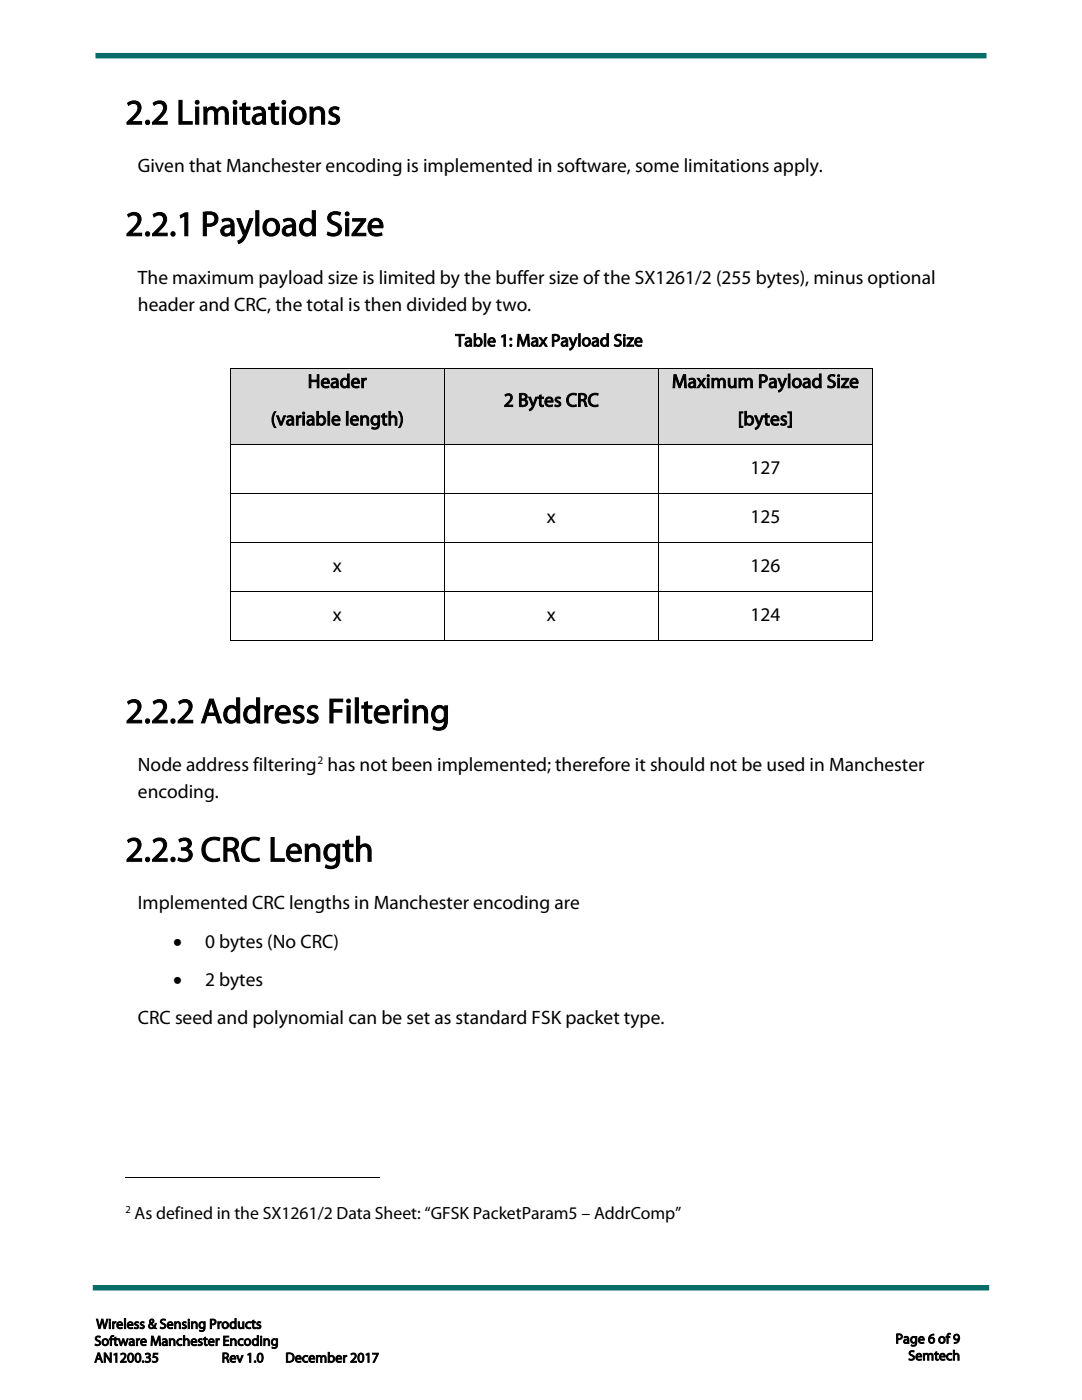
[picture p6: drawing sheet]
<svg xmlns="http://www.w3.org/2000/svg" width="216mm" height="279mm" viewBox="0 0 216 279" stroke-linecap="round" stroke-linejoin="round" font-family="sans-serif">
<defs><g id="words">
<g font-size="7">
<text x="25" y="24.8">2.2 Limitations</text>
<text x="25" y="47.1">2.2.1Payload Size</text>
<text x="25" y="144.3">2.2.2Address Filtering</text>
<text x="25" y="171.9">2.2.3CRC Length</text>
</g>
<g font-size="3.9">
<text x="27.5" y="34.4">Given that Manchester encoding is implemented in software, some limitations apply.</text>
<text x="27.5" y="56.6">The maximum payload size is limited by the buffer size of the SX1261/2 (255 bytes), minus optional</text>
<text x="27.5" y="62">header and CRC, the total is then divided by two.</text>
<text x="61.4" y="77.4">Header</text>
<text x="134.1" y="77.4">Maximum Payload Size</text>
<text x="100.5" y="81.1">2 Bytes CRC</text>
<text x="54" y="84.9">(variable length)</text>
<text x="147.2" y="84.9">[bytes]</text>
<text x="149.7" y="94.6">127</text>
<text x="109.1" y="104.4">x</text>
<text x="149.7" y="104.4">125</text>
<text x="66.4" y="114.2">x</text>
<text x="149.7" y="114.2">126</text>
<text x="66.4" y="123.9">x</text>
<text x="109.1" y="123.9">x</text>
<text x="149.7" y="123.9">124</text>
<text x="27.5" y="153.8">Node address filtering has not been implemented; therefore it should not be used in Manchester</text>
<text x="27.5" y="159.2">encoding.</text>
<text x="27.5" y="181.5">Implemented CRC lengths in Manchester encoding are</text>
<text x="34.6" y="189.2">•</text>
<text x="40.9" y="189.2">0 bytes (No CRC)</text>
<text x="34.6" y="196.9">•</text>
<text x="40.9" y="196.9">2 bytes</text>
<text x="27.5" y="204.3">CRC seed and polynomial can be set as standard FSK packet type.</text>
</g>
<g font-size="3.5">
<text x="90.9" y="69.1">Table 1: Max Payload Size</text>
<text x="26.8" y="243.2">As defined in the SX1261/2 Data Sheet: “GFSK PacketParam5 – AddrComp”</text>
</g>
<g font-size="2.8">
<text x="18.8" y="268.5">Software Manchester Encoding</text>
<text x="19.2" y="265.2">Wireless &amp; Sensing Products</text>
<text x="178.7" y="268.1">Page 6 of 9</text>
<text x="18.8" y="271.9">AN1200.35</text>
<text x="44.2" y="271.9">Rev 1.0</text>
<text x="56.9" y="271.9">December 2017</text>
<text x="181.2" y="271.5">Semtech</text>
</g>
<text font-size="2.3" x="63.4" y="152.4">2</text>
<text font-size="2.1" x="25" y="242">2</text>
</g></defs>
<path d="M19 11.1h177.8M18.5 257h178.9" fill="none" stroke="#086d68" stroke-width="1.1" stroke-linecap="butt"/>
<g fill="#d9d9d9">
<path d="M46 73.7h1.8v15h-1.8z" fill-rule="evenodd"/>
<path d="M86.8 73.7h1.8v15h-1.8z" fill-rule="evenodd"/>
<path d="M88.8 73.7h42.5v3.8h-42.5z" fill-rule="evenodd"/>
<path d="M88.8 77.5h1.8v7.4h-1.8z" fill-rule="evenodd"/>
<path d="M129.4 77.5h1.9v7.4h-1.9z" fill-rule="evenodd"/>
<path d="M88.8 84.9h42.5v3.8h-42.5z" fill-rule="evenodd"/>
<path d="M90.6 77.5h38.8v7.4h-38.8z" fill-rule="evenodd"/>
<path d="M131.4 73.7h1.8v15h-1.8z" fill-rule="evenodd"/>
<path d="M172.2 73.7h1.8v15h-1.8z" fill-rule="evenodd"/>
</g>
<g fill="#d9d9d9">
<path d="M47.8 73.7h39v7.5h-39z"/>
<path d="M47.8 81.2h39v7.5h-39z"/>
<path d="M133.2 73.7h39v7.5h-39z"/>
<path d="M133.2 81.2h39v7.5h-39z"/>
</g>
<g fill="#000">
<path d="M45.8 73.6h.2v.1h-.2zM88.6 73.6h.2v.1h-.2zM131.3 73.6h.1v.1h-.1zM174 73.6h.2v.1h-.2zM45.8 88.7h.2v.1h-.2zM45.8 98.4h.2v.2h-.2zM88.6 88.7h.2v.1h-.2zM88.6 98.4h.2v.2h-.2zM131.3 88.7h.1v.1h-.1zM131.3 98.4h.1v.2h-.1zM174 88.7h.2v.1h-.2zM174 98.4h.2v.2h-.2z"/>
<path d="M45.8 108.2h.2v.2h-.2zM45.8 118h.2v.1h-.2zM88.6 108.2h.2v.2h-.2zM88.6 118h.2v.1h-.2zM131.3 108.2h.1v.2h-.1zM131.3 118h.1v.1h-.1zM174 108.2h.2v.2h-.2zM174 118h.2v.1h-.2zM45.8 127.7h.2v.2h-.2zM88.6 127.7h.2v.2h-.2zM131.3 127.7h.1v.2h-.1zM174 127.7h.2v.2h-.2z"/>
</g>
<g fill="none" stroke="#000" stroke-width=".2">
<path d="M45.9 73.7v15M46 73.6h42.6M88.7 73.7v15M88.8 73.6h42.5M131.3 73.7v15M131.4 73.6h42.6M174.1 73.7v15M45.9 88.8v9.6M45.9 98.6v9.6M46 88.8h42.6M46 98.5h42.6M88.7 88.8v9.6"/>
<path d="M88.7 98.6v9.6M88.8 88.8h42.5M88.8 98.5h42.5M131.3 88.8v9.6M131.3 98.6v9.6M131.4 88.8h42.6M131.4 98.5h42.6M174.1 88.8v9.6M174.1 98.6v9.6M45.9 108.4v9.6M45.9 118.1v9.6M46 108.3h42.6"/>
<path d="M46 118h42.6M88.7 108.4v9.6M88.7 118.1v9.6M88.8 108.3h42.5M88.8 118h42.5M131.3 108.4v9.6M131.3 118.1v9.6M131.4 108.3h42.6M131.4 118h42.6M174.1 108.4v9.6M174.1 118.1v9.6M46 127.8h42.6"/>
<path d="M88.8 127.8h42.5M131.4 127.8h42.6M25 235.1h50.8"/>
</g>
<use href="#words"/>
</svg>
